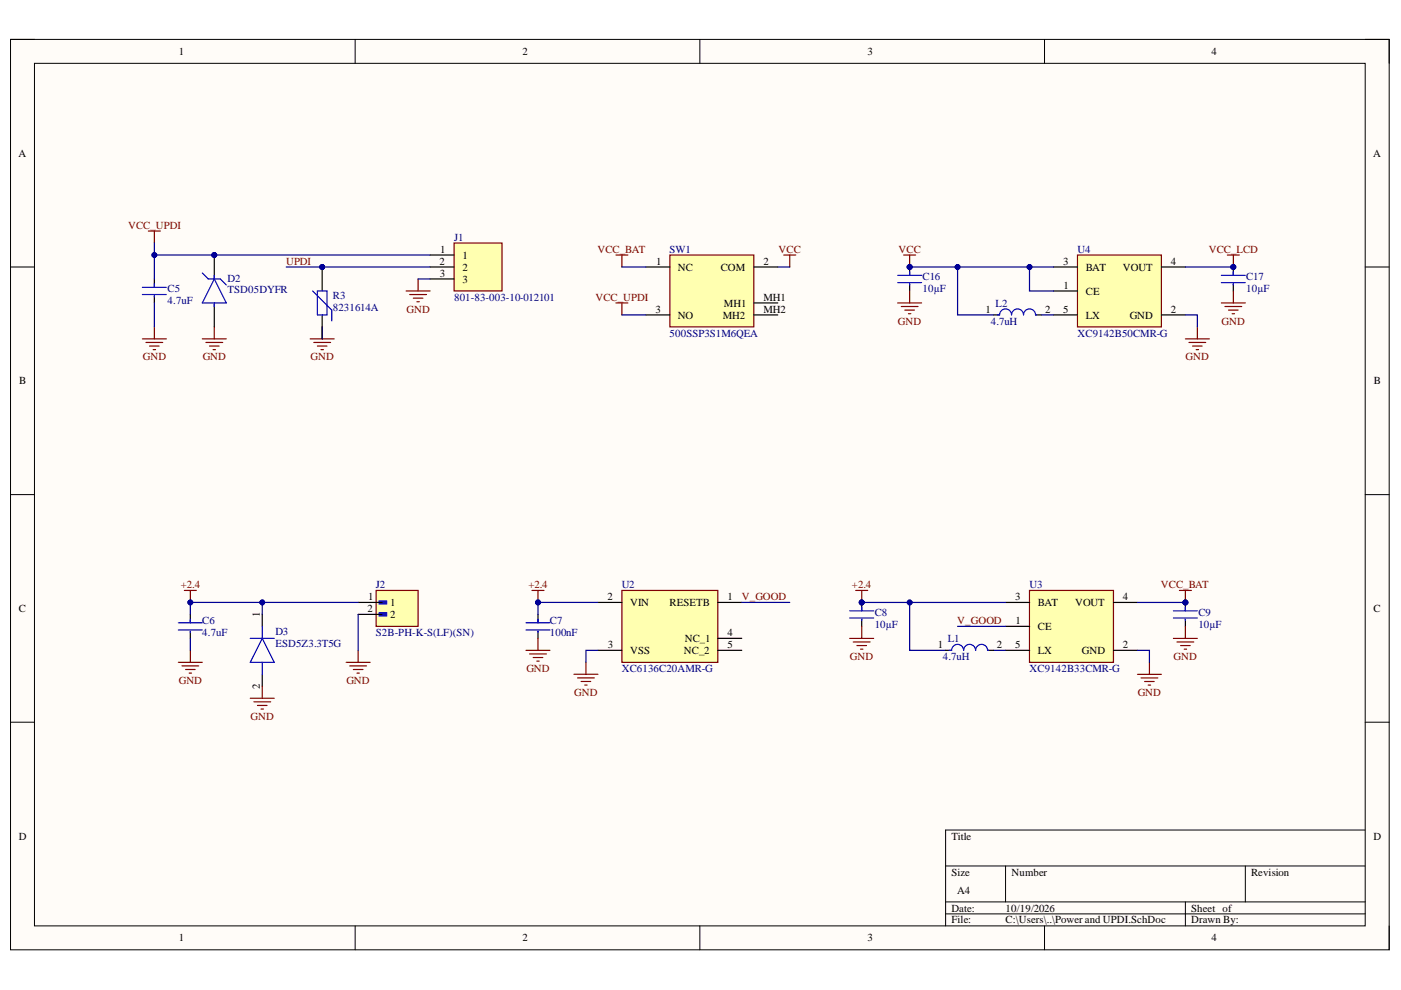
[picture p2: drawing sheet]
<svg xmlns="http://www.w3.org/2000/svg" width="297mm" height="210mm" viewBox="0 0 297 210" stroke-linecap="round" stroke-linejoin="round" font-family="sans-serif">
<defs><g id="words">
<g font-size="2.3">
<text x="37.9" y="11.7">1</text>
<text x="110.7" y="11.7">2</text>
<text x="183.9" y="11.7">3</text>
<text x="256.9" y="11.7">4</text>
<text x="3.9" y="33.3">A</text>
<text x="291.1" y="33.3">A</text>
<text x="93.3" y="53.6">1</text>
<text x="93.2" y="56.1">2</text>
<text x="93.2" y="58.7">3</text>
<text x="98.1" y="54.9">1</text>
<text x="98.1" y="57.4">2</text>
<text x="98.1" y="59.9">3</text>
<text x="139.1" y="56.1">1</text>
<text x="143.7" y="57.4">NC</text>
<text x="152.8" y="57.4">COM</text>
<text x="161.9" y="56.1">2</text>
<text x="225.4" y="56.1">3</text>
<text x="230.2" y="57.4">BAT</text>
<text x="238.1" y="57.4">VOUT</text>
<text x="248.2" y="56.1">4</text>
<text x="153.5" y="65">MH1</text>
<text x="161.9" y="63.7">MH1</text>
<text x="225.5" y="61.2">1</text>
<text x="230.2" y="62.5">CE</text>
<text x="139" y="66.3">3</text>
<text x="143.7" y="67.5">NO</text>
<text x="153.2" y="67.5">MH2</text>
<text x="161.9" y="66.3">MH2</text>
<text x="209" y="66.3">1</text>
<text x="221.6" y="66.3">2</text>
<text x="225.4" y="66.3">5</text>
<text x="230.2" y="67.5">LX</text>
<text x="239.5" y="67.5">GND</text>
<text x="248.2" y="66.3">2</text>
<text x="4.1" y="81.5">B</text>
<text x="291.3" y="81.5">B</text>
<text x="4" y="129.8">C</text>
<text x="55.1" y="130.8" transform="rotate(-90 55.1 130.8)">1</text>
<text x="77.9" y="129.8">2</text>
<text x="78.1" y="127.2">1</text>
<text x="82.7" y="128.5">1</text>
<text x="82.7" y="131">2</text>
<text x="128.8" y="127.2">2</text>
<text x="133.6" y="128.5">VIN</text>
<text x="142" y="128.5">RESETB</text>
<text x="154.2" y="127.2">1</text>
<text x="215.2" y="127.2">3</text>
<text x="220.1" y="128.5">BAT</text>
<text x="227.9" y="128.5">VOUT</text>
<text x="238.1" y="127.2">4</text>
<text x="291.2" y="129.8">C</text>
<text x="128.9" y="137.4">3</text>
<text x="145.2" y="136.1">NC_1</text>
<text x="154.2" y="134.8">4</text>
<text x="154.2" y="137.4">5</text>
<text x="198.8" y="137.4">1</text>
<text x="211.3" y="137.4">2</text>
<text x="215.2" y="137.4">5</text>
<text x="215.3" y="132.3">1</text>
<text x="220.1" y="133.6">CE</text>
<text x="238.1" y="137.4">2</text>
<text x="133.6" y="138.7">VSS</text>
<text x="145" y="138.7">NC_2</text>
<text x="220.1" y="138.7">LX</text>
<text x="229.4" y="138.7">GND</text>
<text x="55.1" y="146" transform="rotate(-90 55.1 146)">2</text>
<text x="4" y="178">D</text>
<text x="201.7" y="178">Title</text>
<text x="291.2" y="178">D</text>
<text x="201.7" y="185.7">Size</text>
<text x="214.5" y="185.7">Number</text>
<text x="265.2" y="185.7">Revision</text>
<text x="203" y="189.5">A4</text>
<text x="201.7" y="193.3">Date:</text>
<text x="201.7" y="195.8">File:</text>
<text x="213.2" y="193.3">10/19/2026</text>
<text x="213.2" y="195.8">C:\Users\..\Power and UPDI.SchDoc</text>
<text x="252.6" y="193.3">Sheet of</text>
<text x="252.6" y="195.8">Drawn By:</text>
<text x="37.9" y="199.6">1</text>
<text x="110.7" y="199.6">2</text>
<text x="183.9" y="199.6">3</text>
<text x="256.9" y="199.6">4</text>
</g>
<g font-size="2.3" fill="#800000">
<text x="27.2" y="48.5">VCC_UPDI</text>
<text x="126.7" y="53.6">VCC_BAT</text>
<text x="165.1" y="53.6">VCC</text>
<text x="190.5" y="53.6">VCC</text>
<text x="256.3" y="53.6">VCC_LCD</text>
<text x="60.7" y="56.1">UPDI</text>
<text x="126.2" y="63.7">VCC_UPDI</text>
<text x="86.2" y="66.3">GND</text>
<text x="190.4" y="68.8">GND</text>
<text x="259" y="68.8">GND</text>
<text x="30.3" y="76.4">GND</text>
<text x="43" y="76.4">GND</text>
<text x="65.8" y="76.4">GND</text>
<text x="251.4" y="76.4">GND</text>
<text x="38.3" y="124.7">+2.4</text>
<text x="112" y="124.7">+2.4</text>
<text x="180.6" y="124.7">+2.4</text>
<text x="246.1" y="124.7">VCC_BAT</text>
<text x="157.3" y="127.2">V_GOOD</text>
<text x="203" y="132.3">V_GOOD</text>
<text x="111.6" y="142.5">GND</text>
<text x="180.2" y="139.9">GND</text>
<text x="248.8" y="139.9">GND</text>
<text x="37.9" y="145">GND</text>
<text x="73.4" y="145">GND</text>
<text x="121.7" y="147.5">GND</text>
<text x="241.2" y="147.5">GND</text>
<text x="53.1" y="152.7">GND</text>
</g>
<g font-size="2.3" fill="#000080">
<text x="96.3" y="51.1">J1</text>
<text x="142" y="53.6">SW1</text>
<text x="228.4" y="53.6">U4</text>
<text x="48.2" y="59.7">D2</text>
<text x="195.6" y="59.4">C16</text>
<text x="264.2" y="59.4">C17</text>
<text x="35.5" y="64.5">4.7uF</text>
<text x="35.5" y="62">C5</text>
<text x="48.2" y="62.2">TSD05DYFR</text>
<text x="70.6" y="63.5">R3</text>
<text x="96.3" y="63.7">801-83-003-10-012101</text>
<text x="195.6" y="62">10µF</text>
<text x="211.1" y="65">L2</text>
<text x="264.2" y="62">10µF</text>
<text x="70.6" y="66">8231614A</text>
<text x="142" y="71.4">500SSP3S1M6QEA</text>
<text x="210.1" y="68.8">4.7uH</text>
<text x="228.4" y="71.4">XC9142B50CMR-G</text>
<text x="79.7" y="124.7">J2</text>
<text x="131.8" y="124.7">U2</text>
<text x="218.3" y="124.7">U3</text>
<text x="185.5" y="130.5">C8</text>
<text x="254.1" y="130.5">C9</text>
<text x="42.9" y="134.8">4.7uF</text>
<text x="42.9" y="132.3">C6</text>
<text x="58.4" y="134.6">D3</text>
<text x="58.4" y="137.1">ESD5Z3.3T5G</text>
<text x="79.7" y="134.8">S2B-PH-K-S(LF)(SN)</text>
<text x="116.6" y="134.8">100nF</text>
<text x="116.6" y="132.3">C7</text>
<text x="185.5" y="133.1">10µF</text>
<text x="200.9" y="136.1">L1</text>
<text x="254.1" y="133.1">10µF</text>
<text x="131.8" y="142.5">XC6136C20AMR-G</text>
<text x="199.9" y="139.9">4.7uH</text>
<text x="218.3" y="142.5">XC9142B33CMR-G</text>
</g>
</g></defs>
<path d="M2.2 8.4h292.3v193h-292.3z" fill-rule="evenodd" fill="#fffcf8"/>
<path d="M2.2 8.4h292.3v193h-292.3z" fill="none" stroke="#000" stroke-width=".21"/>
<path d="M7.3 13.4h282.1v182.9h-282.1z" fill-rule="evenodd" fill="#fffcf8"/>
<g fill="none" stroke="#000" stroke-width=".21">
<path d="M2.2 8.3h5.1M7.3 13.4h282.1v182.9h-282.1zM75.3 8.3v5.1M148.4 8.3v5.1M221.5 8.4v5M289.4 8.4h5.1v5M2.2 56.6h5.1M289.4 56.6h5.1M2.2 104.9h5.1M289.4 104.9h5.1M2.2 153.1h5.1M289.4 153.1h5.1"/>
<path d="M289.4 176h-88.9v20.3M75.3 196.3v5.1M148.4 196.3v5.1M200.5 183.6h88.9M200.5 191.2h88.9M200.5 193.8h88.9M213.2 183.6v7.6M221.5 196.3v5.1M251.3 191.2v5.1M264 183.6v7.6M294.5 196.3v5.1"/>
</g>
<g fill="none" stroke="#800000" stroke-width=".25">
<path d="M39.1 125.2h2.5M40.4 125.2v2.5M40.4 137.9v2.5M75.9 137.9v2.5M37.8 140.4h5.1M38.6 141.2h3.5M39.3 142h2.1M40.1 142.7h.5M53.1 148h5M53.8 148.8h3.6M54.6 149.6h2M55.3 150.3h.6"/>
<path d="M55.6 145.5v2.5M73.4 140.4h5.1M74.2 141.2h3.5M74.9 142h2.1M75.7 142.7h.5"/>
</g>
<path d="M40.4 130.3v1.7M40.4 133.8v1.5M55.6 130.3v2.5M55.6 143v2.5" fill="none" stroke="#000" stroke-width=".25"/>
<path d="M37.8 132h5.1M37.8 133.6h5.1M40.4 131.3v.7M40.4 133.8v.3M53.1 135.3h5M55.6 135.3l2.5 5.1h-5zM55.6 132.8v2.5M55.6 140.4v2.6" fill="none" stroke="#00f" stroke-width=".25"/>
<circle cx="40.4" cy="127.7" r=".51" fill="#000080"/>
<circle cx="40.4" cy="127.7" r=".51" fill="none" stroke="#000080" stroke-width=".21"/>
<path d="M218.3 125.2h17.8v15.2h-17.8z" fill-rule="evenodd" fill="#ffffb0"/>
<path d="M218.3 125.2h17.8v15.2h-17.8z" fill="none" stroke="#800000" stroke-width=".25"/>
<path d="M210.6 66.8h1.3M219.6 66.8h1.2M213.2 132.8h5.1M213.2 137.9h5.1M213.2 127.7h5.1M236.1 137.9h5.1M236.1 127.7h5.1" fill="none" stroke="#000" stroke-width=".25"/>
<path d="M211.4 66.8h.5a1.27 1.27 0 0 1 1.3-1.3 1.27 1.27 0 0 1 1.3 1.3 1.27 1.27 0 0 1 1.2-1.3 1.27 1.27 0 0 1 1.3 1.3 1.27 1.27 0 0 1 1.3-1.3 1.27 1.27 0 0 1 1.3 1.3h.2" fill="none" stroke="#00f" stroke-width=".25"/>
<circle cx="251.3" cy="127.7" r=".51" fill="#000080"/>
<circle cx="251.3" cy="127.7" r=".51" fill="none" stroke="#000080" stroke-width=".21"/>
<path d="M251.3 127.7v1.8" fill="none" stroke="#000" stroke-width=".25"/>
<circle cx="251.3" cy="127.7" r=".51" fill="#000080"/>
<circle cx="251.3" cy="127.7" r=".51" fill="none" stroke="#000080" stroke-width=".21"/>
<path d="M251.3 131.3v1.5" fill="none" stroke="#000" stroke-width=".25"/>
<path d="M248.8 129.5h5.1M248.8 131h5.1M251.3 128.7v.8M251.3 131.3v.2" fill="none" stroke="#00f" stroke-width=".25"/>
<circle cx="182.7" cy="127.7" r=".51" fill="#000080"/>
<circle cx="182.7" cy="127.7" r=".51" fill="none" stroke="#000080" stroke-width=".21"/>
<path d="M182.7 127.7v1.8" fill="none" stroke="#000" stroke-width=".25"/>
<circle cx="182.7" cy="127.7" r=".51" fill="#000080"/>
<circle cx="182.7" cy="127.7" r=".51" fill="none" stroke="#000080" stroke-width=".21"/>
<path d="M182.7 131.3v1.5" fill="none" stroke="#000" stroke-width=".25"/>
<path d="M180.1 129.5h5.1M180.1 131h5.1M182.7 128.7v.8M182.7 131.3v.2" fill="none" stroke="#00f" stroke-width=".25"/>
<path d="M248.8 135.4h5.1M249.5 136.1h3.6M250.1 125.2h2.5M250.3 136.9h2M251.1 137.6h.5M251.3 125.2v2.5M251.3 132.8v2.6M241.2 143h5M241.9 143.7h3.6M242.7 144.5h2M243.4 145.3h.6M243.7 140.4v2.6" fill="none" stroke="#800000" stroke-width=".25"/>
<circle cx="251.3" cy="127.7" r=".51" fill="#000080"/>
<circle cx="251.3" cy="127.7" r=".51" fill="none" stroke="#000080" stroke-width=".21"/>
<path d="M180.1 135.4h5.1M180.9 136.1h3.6M181.4 125.2h2.6M181.7 136.9h2M182.4 137.6h.6M182.7 125.2v2.5M182.7 132.8v2.6" fill="none" stroke="#800000" stroke-width=".25"/>
<circle cx="182.7" cy="127.7" r=".51" fill="#000080"/>
<circle cx="182.7" cy="127.7" r=".51" fill="none" stroke="#000080" stroke-width=".21"/>
<path d="M131.9 125.2h20.3v15.2h-20.3z" fill-rule="evenodd" fill="#ffffb0"/>
<path d="M112.8 125.2h2.5M114.1 125.2v2.5M131.9 125.2h20.3v15.2h-20.3zM121.7 143h5.1M122.5 143.7h3.5M123.2 144.5h2M124 145.3h.5M124.2 140.4v2.6" fill="none" stroke="#800000" stroke-width=".25"/>
<path d="M126.8 127.7h5.1M126.8 137.9h5.1M152.2 127.7h5.1M152.2 137.9h5.1M152.2 135.3h5.1" fill="none" stroke="#000" stroke-width=".25"/>
<circle cx="114.1" cy="127.7" r=".51" fill="#000080"/>
<circle cx="114.1" cy="127.7" r=".51" fill="none" stroke="#000080" stroke-width=".21"/>
<path d="M114.1 130.3v1.7M114.1 133.8v1.5" fill="none" stroke="#000" stroke-width=".25"/>
<path d="M111.5 132h5.1M111.5 133.6h5.1M114.1 131.3v.7M114.1 133.8v.3" fill="none" stroke="#00f" stroke-width=".25"/>
<path d="M111.5 137.9h5.1M112.3 138.7h3.5M113 139.4h2.1M114.1 135.3v2.6M113.8 140.2h.5" fill="none" stroke="#800000" stroke-width=".25"/>
<path d="M79.7 125.2h8.9v7.6h-8.9z" fill-rule="evenodd" fill="#ffffb0"/>
<path d="M79.7 125.2h8.9v7.6h-8.9z" fill="none" stroke="#800000" stroke-width=".25"/>
<path d="M80.4 127.4h1.6v.6h-1.6z" fill-rule="evenodd" fill="#00f"/>
<path d="M80.4 127.4h1.6v.6h-1.6z" fill="none" stroke="#00f" stroke-width=".25"/>
<path d="M80.4 129.9h1.6v.7h-1.6z" fill-rule="evenodd" fill="#00f"/>
<path d="M80.4 129.9h1.6v.7h-1.6z" fill="none" stroke="#00f" stroke-width=".25"/>
<path d="M75.9 127.7h5.1M75.9 130.3h5.1" fill="none" stroke="#000" stroke-width=".25"/>
<path d="M96.3 51.5h10.1v10.2h-10.1z" fill-rule="evenodd" fill="#ffffb0"/>
<path d="M31.5 49h2.5M32.7 49v2.5M88.6 59.1v2.6M96.3 51.5h10.1v10.2h-10.1zM86.1 61.7h5.1M86.9 62.4h3.5M87.6 63.2h2.1M88.4 64h.5" fill="none" stroke="#800000" stroke-width=".25"/>
<path d="M91.2 54.1h5.1M91.2 56.6h5.1M91.2 59.1h5.1" fill="none" stroke="#000" stroke-width=".25"/>
<path d="M142 54.1h17.8v15.2h-17.8z" fill-rule="evenodd" fill="#ffffb0"/>
<path d="M130.6 54.1h2.5M131.9 54.1v2.5M142 54.1h17.8v15.2h-17.8zM166.2 54.1h2.5M167.4 54.1v2.5M130.6 64.2h2.5M131.9 64.2v2.6" fill="none" stroke="#800000" stroke-width=".25"/>
<path d="M136.9 56.6h5.1M159.8 56.6h5.1M136.9 66.8h5.1M159.8 66.8h5.1M159.8 64.2h5.1" fill="none" stroke="#000" stroke-width=".25"/>
<circle cx="45.4" cy="54.1" r=".51" fill="#000080"/>
<circle cx="45.4" cy="54.1" r=".51" fill="none" stroke="#000080" stroke-width=".21"/>
<path d="M45.4 54.1v5M45.4 64.2v5.1" fill="none" stroke="#000" stroke-width=".25"/>
<circle cx="45.4" cy="54.1" r=".51" fill="#000080"/>
<circle cx="45.4" cy="54.1" r=".51" fill="none" stroke="#000080" stroke-width=".21"/>
<path d="M42.9 57.9l1.3 1.2h2.5l1.3 1.3M45.4 59.1l2.6 5.1h-5.1zM45.4 58.4v.7M30.2 60.9h5.1M30.2 62.4h5.1M32.7 60.2v.7M32.7 62.7v.3M45.4 64.2v.8" fill="none" stroke="#00f" stroke-width=".25"/>
<path d="M32.7 59.1v1.8M32.7 62.7v1.5" fill="none" stroke="#000" stroke-width=".25"/>
<path d="M30.2 71.8h5.1M30.9 72.6h3.6M31.7 73.4h2M32.5 74.1h.5M32.7 69.3v2.5M42.9 71.8h5.1M43.7 72.6h3.5M44.4 73.4h2.1M45.2 74.1h.5M45.4 69.3v2.5" fill="none" stroke="#800000" stroke-width=".25"/>
<circle cx="68.3" cy="56.6" r=".51" fill="#000080"/>
<circle cx="68.3" cy="56.6" r=".51" fill="none" stroke="#000080" stroke-width=".21"/>
<path d="M68.3 56.6v5.1M68.3 66.8v5" fill="none" stroke="#000" stroke-width=".25"/>
<circle cx="68.3" cy="56.6" r=".51" fill="#000080"/>
<circle cx="68.3" cy="56.6" r=".51" fill="none" stroke="#000080" stroke-width=".21"/>
<path d="M66.3 61.7l4 4.1v2.2M67.3 61.7h2v5.1h-2z" fill="none" stroke="#00f" stroke-width=".25"/>
<path d="M65.8 71.8h5.1M66.5 72.6h3.6M67.3 73.4h2M68.1 74.1h.5M68.3 69.3v2.5" fill="none" stroke="#800000" stroke-width=".25"/>
<path d="M75.9 127.7h-35.5v2.6M75.9 130.3v7.6" fill="none" stroke="#000080" stroke-width=".25"/>
<circle cx="55.6" cy="127.7" r=".51" fill="#000080"/>
<circle cx="55.6" cy="127.7" r=".51" fill="none" stroke="#000080" stroke-width=".21"/>
<circle cx="40.4" cy="127.7" r=".51" fill="#000080"/>
<circle cx="40.4" cy="127.7" r=".51" fill="none" stroke="#000080" stroke-width=".21"/>
<path d="M40.4 135.3v2.6M55.6 127.7v2.6" fill="none" stroke="#000080" stroke-width=".25"/>
<circle cx="55.6" cy="127.7" r=".51" fill="#000080"/>
<circle cx="55.6" cy="127.7" r=".51" fill="none" stroke="#000080" stroke-width=".21"/>
<path d="M213.2 127.7h-20.3v10.2h7.6" fill="none" stroke="#000080" stroke-width=".25"/>
<circle cx="192.9" cy="127.7" r=".51" fill="#000080"/>
<circle cx="192.9" cy="127.7" r=".51" fill="none" stroke="#000080" stroke-width=".21"/>
<path d="M203 132.8h10.2M210.6 137.9h2.6M241.2 137.9h2.5v2.5M241.2 127.7h10.1" fill="none" stroke="#000080" stroke-width=".25"/>
<circle cx="251.3" cy="127.7" r=".51" fill="#000080"/>
<circle cx="251.3" cy="127.7" r=".51" fill="none" stroke="#000080" stroke-width=".21"/>
<path d="M182.7 127.7h10.2" fill="none" stroke="#000080" stroke-width=".25"/>
<circle cx="192.9" cy="127.7" r=".51" fill="#000080"/>
<circle cx="192.9" cy="127.7" r=".51" fill="none" stroke="#000080" stroke-width=".21"/>
<circle cx="182.7" cy="127.7" r=".51" fill="#000080"/>
<circle cx="182.7" cy="127.7" r=".51" fill="none" stroke="#000080" stroke-width=".21"/>
<path d="M114.1 127.7h12.7M126.8 137.9h-2.6v2.5M157.3 127.7h10.1" fill="none" stroke="#000080" stroke-width=".25"/>
<circle cx="114.1" cy="127.7" r=".51" fill="#000080"/>
<circle cx="114.1" cy="127.7" r=".51" fill="none" stroke="#000080" stroke-width=".21"/>
<path d="M114.1 127.7v2.6" fill="none" stroke="#000080" stroke-width=".25"/>
<circle cx="114.1" cy="127.7" r=".51" fill="#000080"/>
<circle cx="114.1" cy="127.7" r=".51" fill="none" stroke="#000080" stroke-width=".21"/>
<path d="M32.7 51.5v2.6h58.5" fill="none" stroke="#000080" stroke-width=".25"/>
<circle cx="45.4" cy="54.1" r=".51" fill="#000080"/>
<circle cx="45.4" cy="54.1" r=".51" fill="none" stroke="#000080" stroke-width=".21"/>
<circle cx="32.7" cy="54.1" r=".51" fill="#000080"/>
<circle cx="32.7" cy="54.1" r=".51" fill="none" stroke="#000080" stroke-width=".21"/>
<path d="M32.7 54.1v5M88.6 59.1h2.6M131.9 56.6h5M164.9 56.6h2.5M131.9 66.8h5" fill="none" stroke="#000080" stroke-width=".25"/>
<circle cx="32.7" cy="54.1" r=".51" fill="#000080"/>
<circle cx="32.7" cy="54.1" r=".51" fill="none" stroke="#000080" stroke-width=".21"/>
<path d="M60.7 56.6h30.5M32.7 64.2v5.1" fill="none" stroke="#000080" stroke-width=".25"/>
<circle cx="68.3" cy="56.6" r=".51" fill="#000080"/>
<circle cx="68.3" cy="56.6" r=".51" fill="none" stroke="#000080" stroke-width=".21"/>
<path d="M68.3 69.3v2.5" fill="none" stroke="#000080" stroke-width=".25"/>
<path d="M200.5 137.9h1.3M209.4 137.9h1.2" fill="none" stroke="#000" stroke-width=".25"/>
<path d="M201.2 137.9h.6a1.27 1.27 0 0 1 1.2-1.3 1.27 1.27 0 0 1 1.3 1.3 1.27 1.27 0 0 1 1.3-1.3 1.27 1.27 0 0 1 1.2 1.3 1.27 1.27 0 0 1 1.3-1.3 1.27 1.27 0 0 1 1.3 1.3h.2" fill="none" stroke="#00f" stroke-width=".25"/>
<circle cx="261.5" cy="56.6" r=".51" fill="#000080"/>
<circle cx="261.5" cy="56.6" r=".51" fill="none" stroke="#000080" stroke-width=".21"/>
<path d="M261.5 56.6v1.8" fill="none" stroke="#000" stroke-width=".25"/>
<circle cx="261.5" cy="56.6" r=".51" fill="#000080"/>
<circle cx="261.5" cy="56.6" r=".51" fill="none" stroke="#000080" stroke-width=".21"/>
<path d="M261.5 60.2v1.5" fill="none" stroke="#000" stroke-width=".25"/>
<path d="M258.9 58.4h5.1M258.9 59.9h5.1M261.5 57.6v.8M261.5 60.2v.2" fill="none" stroke="#00f" stroke-width=".25"/>
<circle cx="192.9" cy="56.6" r=".51" fill="#000080"/>
<circle cx="192.9" cy="56.6" r=".51" fill="none" stroke="#000080" stroke-width=".21"/>
<path d="M192.9 56.6v1.8" fill="none" stroke="#000" stroke-width=".25"/>
<circle cx="192.9" cy="56.6" r=".51" fill="#000080"/>
<circle cx="192.9" cy="56.6" r=".51" fill="none" stroke="#000080" stroke-width=".21"/>
<path d="M192.9 60.2v1.5" fill="none" stroke="#000" stroke-width=".25"/>
<path d="M190.3 58.4h5.1M190.3 59.9h5.1M192.9 57.6v.8M192.9 60.2v.2" fill="none" stroke="#00f" stroke-width=".25"/>
<path d="M260.2 54.1h2.6M261.5 54.1v2.5M251.3 71.8h5.1M252.1 72.6h3.5M252.8 73.4h2.1M253.6 74.1h.5M253.9 69.3v2.5M258.9 64.2h5.1M259.7 65h3.6M260.5 65.8h2M261.2 66.5h.5M261.5 61.7v2.5" fill="none" stroke="#800000" stroke-width=".25"/>
<circle cx="261.5" cy="56.6" r=".51" fill="#000080"/>
<circle cx="261.5" cy="56.6" r=".51" fill="none" stroke="#000080" stroke-width=".21"/>
<path d="M191.6 54.1h2.5M192.9 54.1v2.5M190.3 64.2h5.1M191.1 65h3.5M191.8 65.8h2.1M192.6 66.5h.5M192.9 61.7v2.5" fill="none" stroke="#800000" stroke-width=".25"/>
<circle cx="192.9" cy="56.6" r=".51" fill="#000080"/>
<circle cx="192.9" cy="56.6" r=".51" fill="none" stroke="#000080" stroke-width=".21"/>
<path d="M228.4 54.1h17.8v15.2h-17.8z" fill-rule="evenodd" fill="#ffffb0"/>
<path d="M228.4 54.1h17.8v15.2h-17.8z" fill="none" stroke="#800000" stroke-width=".25"/>
<path d="M223.4 56.6h5M246.2 56.6h5.1M223.4 61.7h5M223.4 66.8h5M246.2 66.8h5.1" fill="none" stroke="#000" stroke-width=".25"/>
<path d="M223.4 56.6h-20.4v10.2h7.6" fill="none" stroke="#000080" stroke-width=".25"/>
<circle cx="218.3" cy="56.6" r=".51" fill="#000080"/>
<circle cx="218.3" cy="56.6" r=".51" fill="none" stroke="#000080" stroke-width=".21"/>
<circle cx="203" cy="56.6" r=".51" fill="#000080"/>
<circle cx="203" cy="56.6" r=".51" fill="none" stroke="#000080" stroke-width=".21"/>
<path d="M251.3 56.6h10.2M220.8 66.8h2.6M251.3 66.8h2.6v2.5" fill="none" stroke="#000080" stroke-width=".25"/>
<circle cx="261.5" cy="56.6" r=".51" fill="#000080"/>
<circle cx="261.5" cy="56.6" r=".51" fill="none" stroke="#000080" stroke-width=".21"/>
<path d="M192.9 56.6h10.1" fill="none" stroke="#000080" stroke-width=".25"/>
<circle cx="203" cy="56.6" r=".51" fill="#000080"/>
<circle cx="203" cy="56.6" r=".51" fill="none" stroke="#000080" stroke-width=".21"/>
<circle cx="192.9" cy="56.6" r=".51" fill="#000080"/>
<circle cx="192.9" cy="56.6" r=".51" fill="none" stroke="#000080" stroke-width=".21"/>
<path d="M218.3 56.6v5.1h5.1" fill="none" stroke="#000080" stroke-width=".25"/>
<circle cx="218.3" cy="56.6" r=".51" fill="#000080"/>
<circle cx="218.3" cy="56.6" r=".51" fill="none" stroke="#000080" stroke-width=".21"/>
<use href="#words"/>
</svg>
